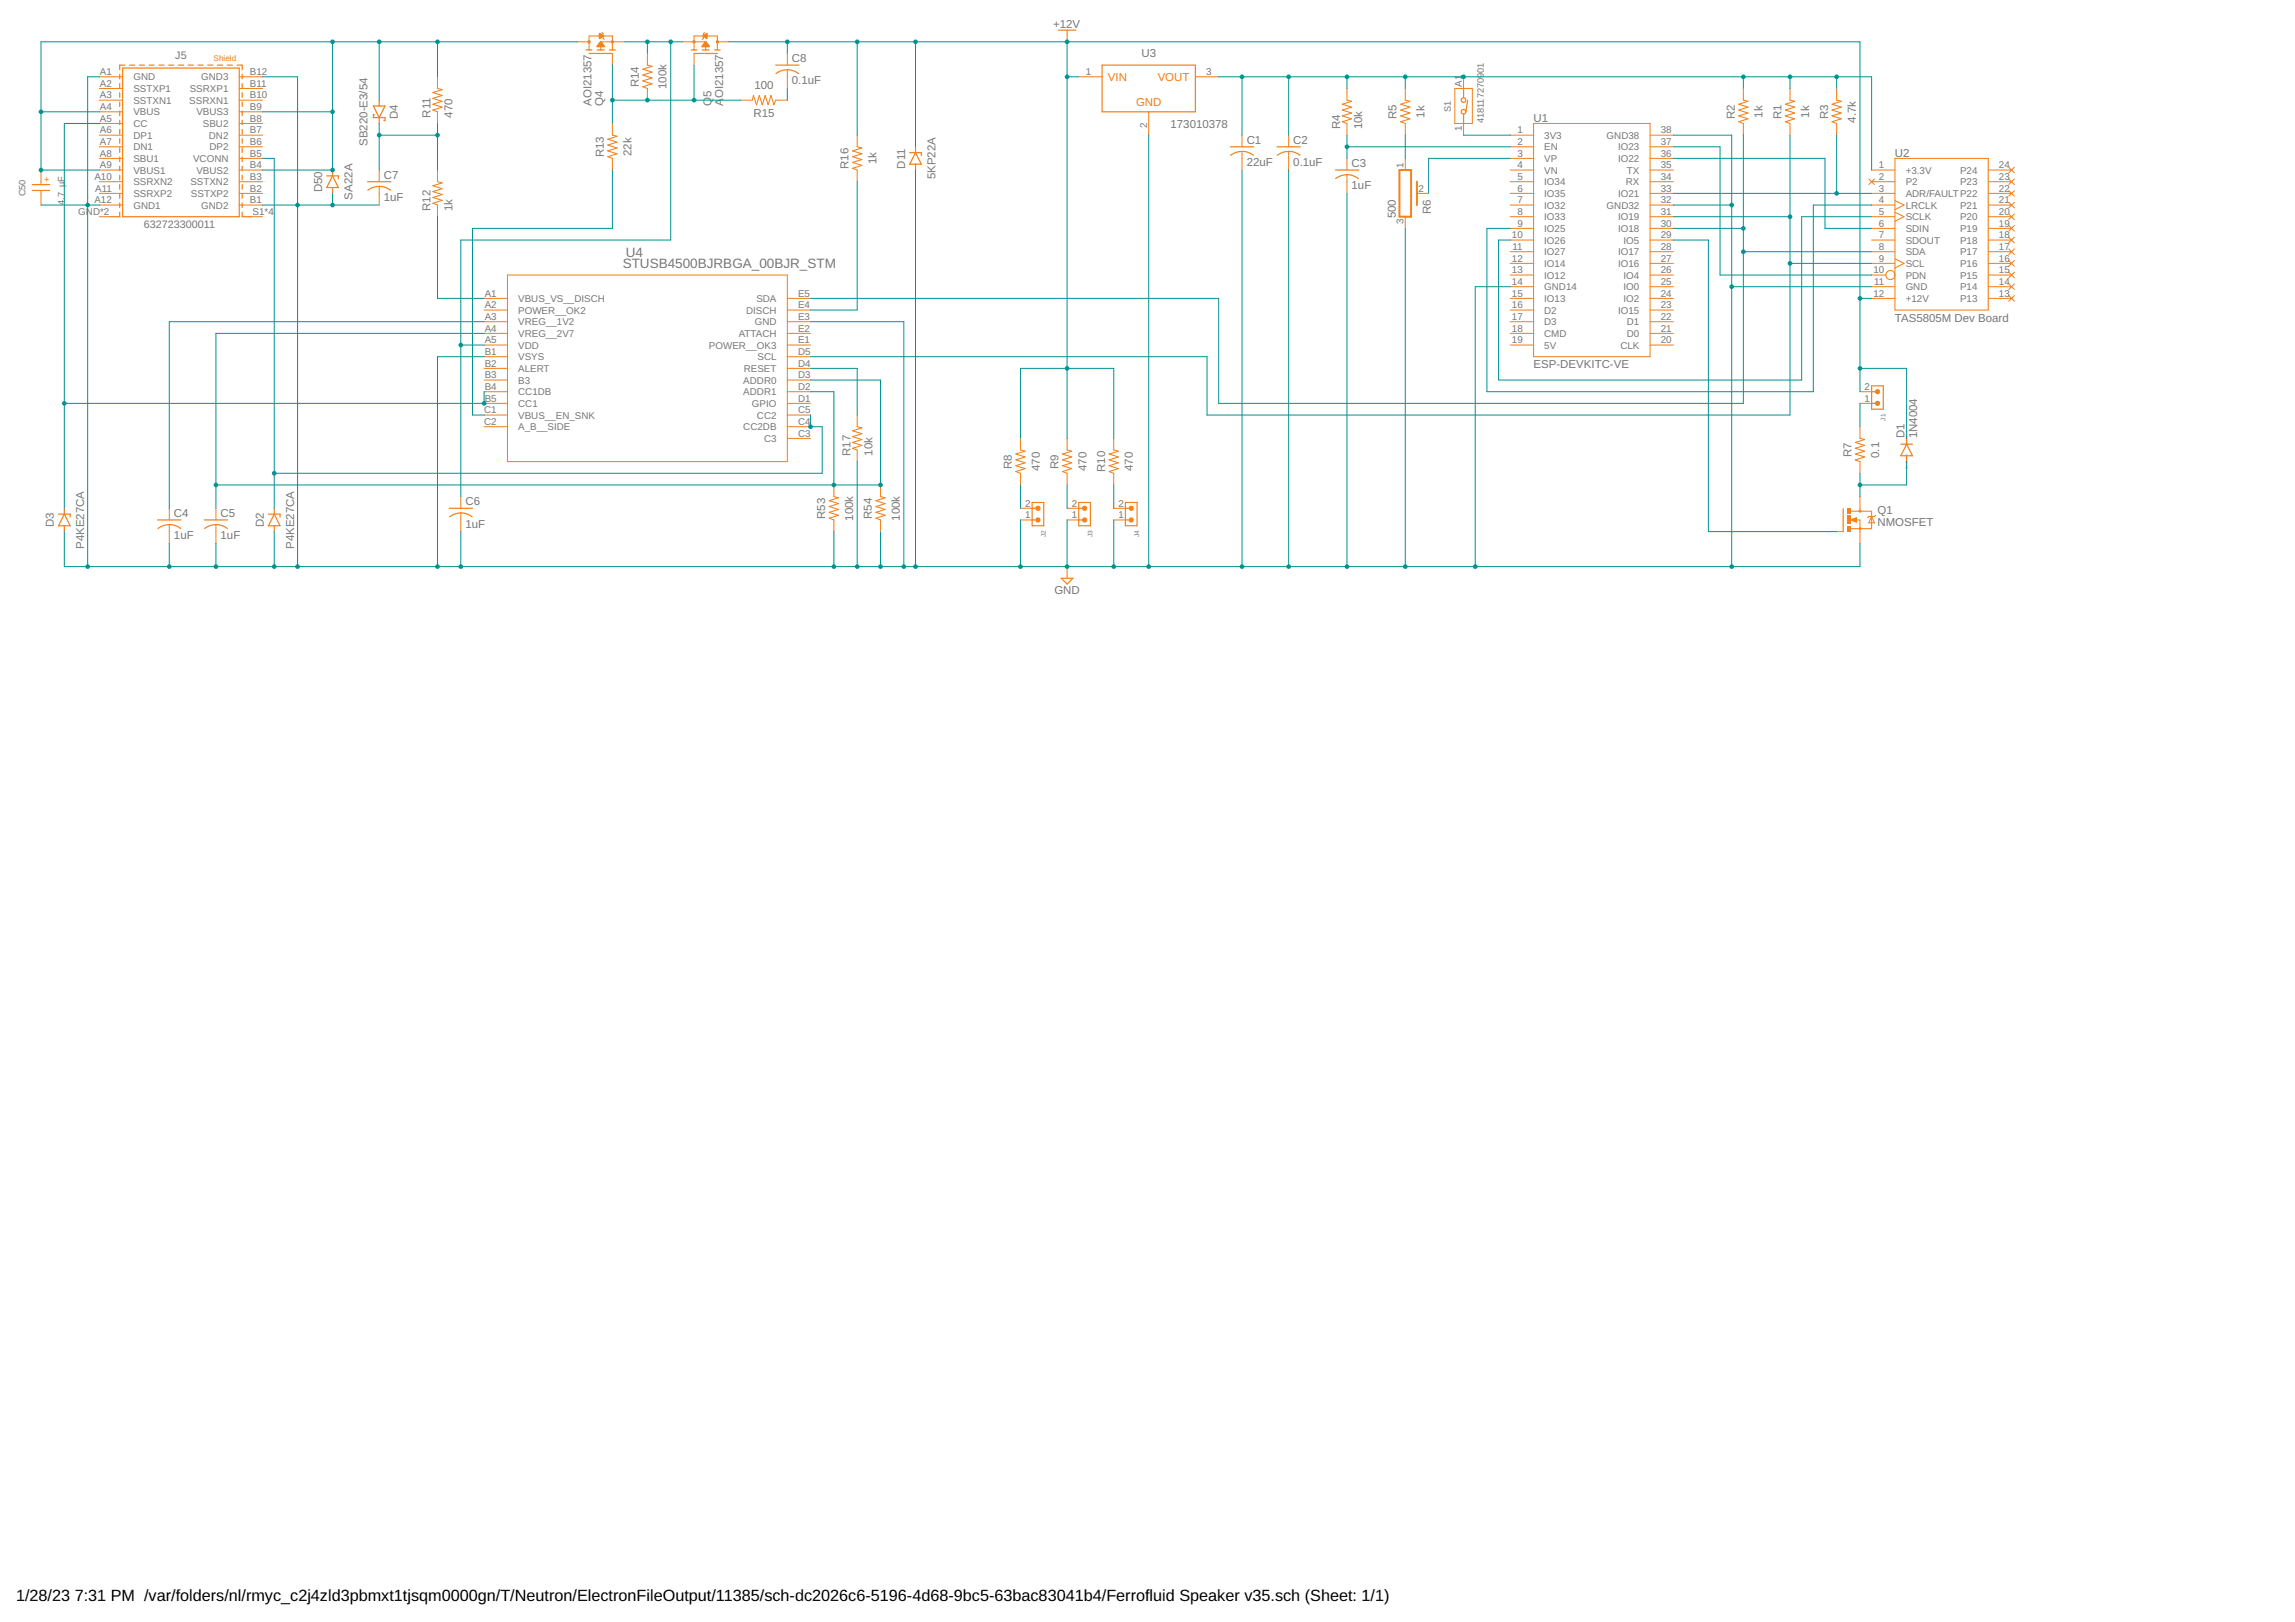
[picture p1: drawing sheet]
<svg xmlns="http://www.w3.org/2000/svg" width="500mm" height="353mm" viewBox="0 0 500 353" stroke-linecap="round" stroke-linejoin="round" font-family="sans-serif">
<defs><g id="words">
<g font-size="3.5">
<text x="3.5" y="348.6">1/28/23</text>
<text x="16.3" y="348.6">7:31 PM /var/folders/nl/rmyc_c2j4zld3pbmxt1tjsqm0000gn/T/Neutron/ElectronFileOutput/11385/sch-dc2026c6-5196-4d68-9bc5-63bac83041b4/Ferrofluid Speaker v35.sch (Sheet: 1/1)</text>
</g>
<g font-size="2.9" fill="#757575">
<text x="135.6" y="58.4">STUSB4500BJRBGA_00BJR_STM</text>
<text x="136.3" y="55.8">U4</text>
</g>
<g font-size="2.5" fill="#757575">
<text x="229.4" y="6.1">+12V</text>
<text x="172.5" y="13.5">C8</text>
<text x="248.6" y="12.4">U3</text>
<text x="128.8" y="23.1" transform="rotate(-90 128.8 23.1)">AOI21357</text>
<text x="131.4" y="23.1" transform="rotate(-90 131.4 23.1)">Q4</text>
<text x="139.1" y="19" transform="rotate(-90 139.1 19)">R14</text>
<text x="145.2" y="19.4" transform="rotate(-90 145.2 19.4)">100k</text>
<text x="155" y="23.1" transform="rotate(-90 155 23.1)">Q</text>
<text x="155" y="21.1" transform="rotate(-90 155 21.1)">5</text>
<text x="157.5" y="23.1" transform="rotate(-90 157.5 23.1)">A</text>
<text x="157.5" y="21.4" transform="rotate(-90 157.5 21.4)">OI21357</text>
<text x="164.3" y="19.4">100</text>
<text x="172.5" y="18.4">0.1uF</text>
<text x="86.7" y="25.9" transform="rotate(-90 86.7 25.9)">D4</text>
<text x="93.8" y="25.6" transform="rotate(-90 93.8 25.6)">R11</text>
<text x="98.6" y="25.6" transform="rotate(-90 98.6 25.6)">470</text>
<text x="164.1" y="25.5">R15</text>
<text x="255" y="27.9">173010378</text>
<text x="291.9" y="28.1" transform="rotate(-90 291.9 28.1)">R4</text>
<text x="296.7" y="28.1" transform="rotate(-90 296.7 28.1)">10k</text>
<text x="304.2" y="25.9" transform="rotate(-90 304.2 25.9)">R5</text>
<text x="310.3" y="25.6" transform="rotate(-90 310.3 25.6)">1k</text>
<text x="334" y="26.6">U1</text>
<text x="377.9" y="25.9" transform="rotate(-90 377.9 25.9)">R2</text>
<text x="383.9" y="25.6" transform="rotate(-90 383.9 25.6)">1k</text>
<text x="388" y="25.9" transform="rotate(-90 388 25.9)">R1</text>
<text x="394.1" y="25.6" transform="rotate(-90 394.1 25.6)">1k</text>
<text x="398.2" y="25.9" transform="rotate(-90 398.2 25.9)">R3</text>
<text x="404.2" y="26.7" transform="rotate(-90 404.2 26.7)">4.7k</text>
<text x="80.1" y="31.8" transform="rotate(-90 80.1 31.8)">SB220-E3/54</text>
<text x="131.5" y="34.2" transform="rotate(-90 131.5 34.2)">R13</text>
<text x="137.6" y="34" transform="rotate(-90 137.6 34)">22k</text>
<text x="190.9" y="35.8" transform="rotate(-90 190.9 35.8)">1k</text>
<text x="271.5" y="31.3">C1</text>
<text x="281.7" y="31.3">C2</text>
<text x="412.8" y="34.2">U2</text>
<text x="70.1" y="41.9" transform="rotate(-90 70.1 41.9)">D50</text>
<text x="83.6" y="38.9">C7</text>
<text x="184.8" y="36.8" transform="rotate(-90 184.8 36.8)">R16</text>
<text x="197.1" y="36.7" transform="rotate(-90 197.1 36.7)">D11</text>
<text x="203.7" y="39.1" transform="rotate(-90 203.7 39.1)">5KP22A</text>
<text x="271.5" y="36.1">22uF</text>
<text x="281.7" y="36.1">0.1uF</text>
<text x="294.4" y="41.2">1uF</text>
<text x="294.4" y="36.4">C3</text>
<text x="76.8" y="43.4" transform="rotate(-90 76.8 43.4)">SA22A</text>
<text x="83.6" y="43.8">1uF</text>
<text x="93.8" y="45.9" transform="rotate(-90 93.8 45.9)">R12</text>
<text x="98.6" y="45.9" transform="rotate(-90 98.6 45.9)">1k</text>
<text x="304.1" y="47.5" transform="rotate(-90 304.1 47.5)">500</text>
<text x="311.7" y="46.6" transform="rotate(-90 311.7 46.6)">R6</text>
<text x="412.8" y="70">TAS5805M Dev Board</text>
<text x="334" y="80.2">ESP-DEVKITC-VE</text>
<text x="414.8" y="95.4" transform="rotate(-90 414.8 95.4)">D1</text>
<text x="417.6" y="95.4" transform="rotate(-90 417.6 95.4)">1N4004</text>
<text x="185.2" y="99.2" transform="rotate(-90 185.2 99.2)">R17</text>
<text x="190" y="99.2" transform="rotate(-90 190 99.2)">10k</text>
<text x="403.3" y="99.6" transform="rotate(-90 403.3 99.6)">R7</text>
<text x="409.3" y="99.7" transform="rotate(-90 409.3 99.7)">0.1</text>
<text x="220.4" y="102.1" transform="rotate(-90 220.4 102.1)">R8</text>
<text x="226.5" y="102.6" transform="rotate(-90 226.5 102.6)">470</text>
<text x="230.6" y="102.1" transform="rotate(-90 230.6 102.1)">R9</text>
<text x="236.6" y="102.6" transform="rotate(-90 236.6 102.6)">470</text>
<text x="240.7" y="102.8" transform="rotate(-90 240.7 102.8)">R10</text>
<text x="246.8" y="102.6" transform="rotate(-90 246.8 102.6)">470</text>
<text x="37.9" y="112.6">C4</text>
<text x="48.1" y="112.6">C5</text>
<text x="101.4" y="110">C6</text>
<text x="179.8" y="113" transform="rotate(-90 179.8 113)">R53</text>
<text x="185.8" y="113.4" transform="rotate(-90 185.8 113.4)">100k</text>
<text x="189.9" y="113" transform="rotate(-90 189.9 113)">R54</text>
<text x="196" y="113.4" transform="rotate(-90 196 113.4)">100k</text>
<text x="408.9" y="111.9">Q1</text>
<text x="11.7" y="114.8" transform="rotate(-90 11.7 114.8)">D3</text>
<text x="18.3" y="119.5" transform="rotate(-90 18.3 119.5)">P4KE27CA</text>
<text x="37.9" y="117.4">1uF</text>
<text x="48.1" y="117.4">1uF</text>
<text x="57.4" y="114.8" transform="rotate(-90 57.4 114.8)">D2</text>
<text x="64.1" y="119.5" transform="rotate(-90 64.1 119.5)">P4KE27CA</text>
<text x="101.4" y="114.9">1uF</text>
<text x="408.9" y="114.5">NMOSFET</text>
<text x="229.7" y="129.3">GND</text>
</g>
<g font-size="2.5" fill="#f57c10">
<text x="241.3" y="17.6">VIN</text>
<text x="252.2" y="17.6">VOUT</text>
<text x="247.4" y="23.1">GND</text>
</g>
<g font-size="2.3" fill="#757575">
<text x="38.2" y="12.9">J5</text>
<text x="31.4" y="49.7">632723300011</text>
</g>
<g font-size="2.1" fill="#757575">
<text x="21.8" y="16.4">A1</text>
<text x="29.1" y="17.5">GND</text>
<text x="43.8" y="17.5">GND3</text>
<text x="54.5" y="16.4">B12</text>
<text x="236.5" y="16.4">1</text>
<text x="262.7" y="16.4">3</text>
<text x="21.8" y="18.9">A2</text>
<text x="21.8" y="21.4">A3</text>
<text x="21.8" y="24">A4</text>
<text x="29.1" y="20">SSTXP1</text>
<text x="29.1" y="22.6">SSTXN1</text>
<text x="41.2" y="22.6">SSRXN1</text>
<text x="41.3" y="20">SSRXP1</text>
<text x="54.5" y="18.9">B11</text>
<text x="54.5" y="21.4">B10</text>
<text x="54.5" y="24">B9</text>
<text x="318.4" y="18.9" transform="rotate(-90 318.4 18.9)">A1</text>
<text x="21.8" y="26.5">A5</text>
<text x="21.8" y="29.1">A6</text>
<text x="29.1" y="25.1">VBUS</text>
<text x="29.1" y="27.6">CC</text>
<text x="42.8" y="25.1">VBUS3</text>
<text x="44.2" y="27.6">SBU2</text>
<text x="54.5" y="26.5">B8</text>
<text x="54.5" y="29.1">B7</text>
<text x="249.9" y="27.9" transform="rotate(-90 249.9 27.9)">2</text>
<text x="318.4" y="28.4" transform="rotate(-90 318.4 28.4)">1</text>
<text x="330.5" y="29.1">1</text>
<text x="361.8" y="29.1">38</text>
<text x="21.8" y="31.6">A7</text>
<text x="21.8" y="34.1">A8</text>
<text x="29.1" y="30.2">DP1</text>
<text x="29.1" y="32.7">DN1</text>
<text x="29.1" y="35.3">SBU1</text>
<text x="42.1" y="35.3">VCONN</text>
<text x="45.5" y="30.2">DN2</text>
<text x="45.6" y="32.7">DP2</text>
<text x="54.5" y="34.1">B5</text>
<text x="54.5" y="31.6">B6</text>
<text x="330.5" y="31.6">2</text>
<text x="330.5" y="34.1">3</text>
<text x="336.4" y="30.2">3V3</text>
<text x="336.4" y="32.7">EN</text>
<text x="336.4" y="35.3">VP</text>
<text x="350" y="30.2">GND38</text>
<text x="352.4" y="35.3">IO22</text>
<text x="352.4" y="32.7">IO23</text>
<text x="361.8" y="34.1">36</text>
<text x="361.8" y="31.6">37</text>
<text x="20.6" y="39.2">A10</text>
<text x="20.7" y="41.8">A11</text>
<text x="21.8" y="36.7">A9</text>
<text x="29.1" y="37.8">VBUS1</text>
<text x="29.1" y="40.3">SSRXN2</text>
<text x="41.5" y="40.3">SSTXN2</text>
<text x="42.8" y="37.8">VBUS2</text>
<text x="54.5" y="36.7">B4</text>
<text x="54.5" y="39.2">B3</text>
<text x="54.5" y="41.8">B2</text>
<text x="305.7" y="36.7" transform="rotate(-90 305.7 36.7)">1</text>
<text x="309" y="41.8">2</text>
<text x="330.5" y="36.7">4</text>
<text x="330.5" y="39.2">5</text>
<text x="330.5" y="41.8">6</text>
<text x="336.4" y="37.8">VN</text>
<text x="336.4" y="40.3">IO34</text>
<text x="354.1" y="40.3">RX</text>
<text x="354.4" y="37.8">TX</text>
<text x="361.8" y="41.8">33</text>
<text x="361.8" y="39.2">34</text>
<text x="361.8" y="36.7">35</text>
<text x="409.2" y="36.7">1</text>
<text x="409.2" y="39.2">2</text>
<text x="409.2" y="41.8">3</text>
<text x="415.1" y="37.8">+3.3V</text>
<text x="415.1" y="40.3">P2</text>
<text x="426.9" y="40.3">P23</text>
<text x="426.9" y="37.8">P24</text>
<text x="435.4" y="41.8">22</text>
<text x="435.4" y="39.2">23</text>
<text x="435.4" y="36.7">24</text>
<text x="17.1" y="46.8">GND*2</text>
<text x="20.6" y="44.3">A12</text>
<text x="29.1" y="42.9">SSRXP2</text>
<text x="29.1" y="45.4">GND1</text>
<text x="41.6" y="42.9">SSTXP2</text>
<text x="43.8" y="45.4">GND2</text>
<text x="54.5" y="44.3">B1</text>
<text x="55" y="46.8">S1*4</text>
<text x="330.5" y="44.3">7</text>
<text x="330.5" y="46.8">8</text>
<text x="336.4" y="42.9">IO35</text>
<text x="336.4" y="45.4">IO32</text>
<text x="336.4" y="47.9">IO33</text>
<text x="350" y="45.4">GND32</text>
<text x="352.4" y="47.9">IO19</text>
<text x="352.4" y="42.9">IO21</text>
<text x="361.8" y="46.8">31</text>
<text x="361.8" y="44.3">32</text>
<text x="409.2" y="44.3">4</text>
<text x="409.2" y="46.8">5</text>
<text x="415.1" y="42.9">ADR/FAULTP22</text>
<text x="415.1" y="45.4">LRCLK</text>
<text x="415.1" y="47.9">SCLK</text>
<text x="426.9" y="47.9">P20</text>
<text x="426.9" y="45.4">P21</text>
<text x="435.4" y="46.8">20</text>
<text x="435.4" y="44.3">21</text>
<text x="305.7" y="48.7" transform="rotate(-90 305.7 48.7)">3</text>
<text x="329.3" y="51.9">10</text>
<text x="330.5" y="49.4">9</text>
<text x="336.4" y="50.5">IO25</text>
<text x="336.4" y="53">IO26</text>
<text x="352.4" y="50.5">IO18</text>
<text x="353.6" y="53">IO5</text>
<text x="361.8" y="51.9">29</text>
<text x="361.8" y="49.4">30</text>
<text x="409.2" y="49.4">6</text>
<text x="409.2" y="51.9">7</text>
<text x="415.1" y="50.5">SDIN</text>
<text x="415.1" y="53">SDOUT</text>
<text x="426.9" y="53">P18</text>
<text x="426.9" y="50.5">P19</text>
<text x="435.4" y="51.9">18</text>
<text x="435.4" y="49.4">19</text>
<text x="329.3" y="57">12</text>
<text x="329.3" y="59.5">13</text>
<text x="329.5" y="54.4">11</text>
<text x="336.4" y="55.6">IO27</text>
<text x="336.4" y="58.1">IO14</text>
<text x="352.4" y="58.1">IO16</text>
<text x="352.4" y="55.6">IO17</text>
<text x="361.8" y="59.5">26</text>
<text x="361.8" y="57">27</text>
<text x="361.8" y="54.4">28</text>
<text x="408" y="59.5">10</text>
<text x="409.2" y="54.4">8</text>
<text x="409.2" y="57">9</text>
<text x="415.1" y="55.6">SDA</text>
<text x="415.1" y="58.1">SCL</text>
<text x="426.9" y="58.1">P16</text>
<text x="426.9" y="55.6">P17</text>
<text x="435.4" y="59.5">15</text>
<text x="435.4" y="57">16</text>
<text x="435.4" y="54.4">17</text>
<text x="105.6" y="64.6">A1</text>
<text x="112.9" y="65.7">VBUS_VS__DISCH</text>
<text x="164.7" y="65.7">SDA</text>
<text x="173.8" y="64.6">E5</text>
<text x="329.3" y="62.1">14</text>
<text x="329.3" y="64.6">15</text>
<text x="336.4" y="60.6">IO12</text>
<text x="336.4" y="63.2">GND14</text>
<text x="336.4" y="65.7">IO13</text>
<text x="353.6" y="65.7">IO2</text>
<text x="353.6" y="63.2">IO0</text>
<text x="353.6" y="60.6">IO4</text>
<text x="361.8" y="64.6">24</text>
<text x="361.8" y="62.1">25</text>
<text x="408" y="64.6">12</text>
<text x="408.2" y="62.1">11</text>
<text x="415.1" y="60.6">PDN</text>
<text x="415.1" y="63.2">GND</text>
<text x="415.1" y="65.7">+12V</text>
<text x="426.9" y="65.7">P13</text>
<text x="426.9" y="63.2">P14</text>
<text x="426.9" y="60.6">P15</text>
<text x="435.4" y="64.6">13</text>
<text x="435.4" y="62.1">14</text>
<text x="105.6" y="67.1">A2</text>
<text x="105.6" y="69.7">A3</text>
<text x="112.9" y="68.3">POWER__OK2</text>
<text x="112.9" y="70.8">VREG__1V2</text>
<text x="162.5" y="68.3">DISCH</text>
<text x="164.4" y="70.8">GND</text>
<text x="173.8" y="69.7">E3</text>
<text x="173.8" y="67.1">E4</text>
<text x="329.3" y="67.1">16</text>
<text x="329.3" y="69.7">17</text>
<text x="336.4" y="68.3">D2</text>
<text x="336.4" y="70.8">D3</text>
<text x="352.4" y="68.3">IO15</text>
<text x="354.4" y="70.8">D1</text>
<text x="361.8" y="69.7">22</text>
<text x="361.8" y="67.1">23</text>
<text x="105.6" y="72.2">A4</text>
<text x="105.6" y="74.8">A5</text>
<text x="105.6" y="77.3">B1</text>
<text x="112.9" y="73.3">VREG__2V7</text>
<text x="112.9" y="75.9">VDD</text>
<text x="154.4" y="75.9">POWER__OK3</text>
<text x="160.9" y="73.3">ATTACH</text>
<text x="173.8" y="77.3">D5</text>
<text x="173.8" y="74.8">E1</text>
<text x="173.8" y="72.2">E2</text>
<text x="329.3" y="72.2">18</text>
<text x="329.3" y="74.8">19</text>
<text x="336.4" y="73.3">CMD</text>
<text x="336.4" y="75.9">5V</text>
<text x="352.9" y="75.9">CLK</text>
<text x="354.4" y="73.3">D0</text>
<text x="361.8" y="74.8">20</text>
<text x="361.8" y="72.2">21</text>
<text x="105.6" y="79.8">B2</text>
<text x="105.6" y="82.4">B3</text>
<text x="112.9" y="78.4">VSYS</text>
<text x="112.9" y="81">ALERT</text>
<text x="112.9" y="83.5">B3</text>
<text x="161.9" y="83.5">ADDR0</text>
<text x="162" y="81">RESET</text>
<text x="165" y="78.4">SCL</text>
<text x="173.8" y="82.4">D3</text>
<text x="173.8" y="79.8">D4</text>
<text x="105.5" y="90">C1</text>
<text x="105.6" y="84.9">B4</text>
<text x="105.6" y="87.5">B5</text>
<text x="112.9" y="86">CC1DB</text>
<text x="112.9" y="88.6">CC1</text>
<text x="161.9" y="86">ADDR1</text>
<text x="163.8" y="88.6">GPIO</text>
<text x="173.8" y="90">C5</text>
<text x="173.8" y="87.5">D1</text>
<text x="173.8" y="84.9">D2</text>
<text x="406.1" y="87.5">1</text>
<text x="406.1" y="84.9">2</text>
<text x="105.5" y="92.5">C2</text>
<text x="112.9" y="91.1">VBUS__EN_SNK</text>
<text x="112.9" y="93.7">A_B__SIDE</text>
<text x="161.9" y="93.7">CC2DB</text>
<text x="164.9" y="91.1">CC2</text>
<text x="173.8" y="95.1">C3</text>
<text x="173.8" y="92.5">C4</text>
<text x="166.4" y="96.2">C3</text>
<text x="223.3" y="112.8">1</text>
<text x="223.3" y="110.3">2</text>
<text x="233.4" y="112.8">1</text>
<text x="233.4" y="110.3">2</text>
<text x="243.6" y="112.8">1</text>
<text x="243.6" y="110.3">2</text>
</g>
<g font-size="2" fill="#757575">
<text x="316" y="24.3" transform="rotate(-90 316 24.3)">S1</text>
<text x="323.2" y="26.9" transform="rotate(-90 323.2 26.9)">418117270901</text>
<text x="5.6" y="42.8" transform="rotate(-90 5.6 42.8)">C50</text>
<text x="14" y="44.6" transform="rotate(-90 14 44.6)">4.7 µF</text>
</g>
<text font-size="2" fill="#f57c10" x="10.8" y="39.6" transform="rotate(-90 10.8 39.6)">+</text>
<text font-size="1.8" fill="#f57c10" x="46.5" y="13.3">Shield</text>
<g font-size="1.4" fill="#757575">
<text x="410.7" y="91.6" transform="rotate(-90 410.7 91.6)">J1</text>
<text x="227.8" y="117" transform="rotate(-90 227.8 117)">J2</text>
<text x="238" y="117" transform="rotate(-90 238 117)">J3</text>
<text x="248.1" y="117" transform="rotate(-90 248.1 117)">J4</text>
</g>
<g font-size=".6" fill="#808080">
<text x="415.5" y="97.1" transform="rotate(-90 415.5 97.1)">SpiceOrder 2</text>
<text x="415.5" y="102.2" transform="rotate(-90 415.5 102.2)">SpiceOrder 1</text>
</g>
</g></defs>
<g fill="none" stroke="#f57c10" stroke-width=".22">
<path d="M407.1 39l1.2 1.2M407.7 37h5M407.7 39.6h5M408.3 39l-1.2 1.2M412.7 34.5h20.4v33h-20.4zM433.1 37h5M433.1 39.6h5M437.5 39l1.3 1.2M437.5 36.4l1.3 1.2M438.8 39l-1.3 1.2M438.8 36.4l-1.3 1.2M407.7 42.1h5"/>
<path d="M407.7 44.6h5M407.7 47.2h5M407.7 49.7h5M407.7 52.3h5M407.7 54.8h5M407.7 57.3h5M407.7 59.9h3.1M412.7 43.7l2 .9-2 1M412.7 46.2l2 1-2 1M412.7 56.3l2 1-2 1M433.1 42.1h5M433.1 44.6h5"/>
<path d="M433.1 47.2h5M433.1 49.7h5M433.1 52.3h5M433.1 54.8h5M433.1 57.3h5M433.1 59.9h5M437.5 59.3l1.3 1.2M437.5 56.7l1.3 1.3M437.5 54.2l1.3 1.2M437.5 51.6l1.3 1.3M437.5 49.1l1.3 1.2M437.5 46.6l1.3 1.2"/>
<path d="M437.5 44l1.3 1.3M437.5 41.5l1.3 1.2M438.8 59.3l-1.3 1.2M438.8 56.7l-1.3 1.3M438.8 54.2l-1.3 1.2M438.8 51.6l-1.3 1.3M438.8 49.1l-1.3 1.2M438.8 46.6l-1.3 1.2M438.8 44l-1.3 1.3M438.8 41.5l-1.3 1.2M407.7 62.4h5M407.7 65h5"/>
<path d="M433.1 62.4h5M433.1 65h5M437.5 64.3l1.3 1.3M437.5 61.8l1.3 1.2M438.8 64.3l-1.3 1.3M438.8 61.8l-1.3 1.2M400 115.7h1.5M403.1 113.2l1.3-.5v1zM403.1 111.3h4.6v3.8h-4.6M404.2 113.2h.9v2.5M405.1 110.7v.6M407.7 112.4l.6 1.4h-1.3z"/>
<path d="M408.6 112.2l-.3 .2h-1.3l-.2 .3"/>
<circle cx="411.8" cy="59.9" r=".99"/>
</g>
<path d="M401.5 110.8v4.9" fill="none" stroke="#f57c10" stroke-width=".25"/>
<path d="M404.2 112.9l-.8 .3 .8 .3v-.3h-.2" fill="none" stroke="#f57c10" stroke-width=".32"/>
<g fill="#f57c10">
<path d="M402.3 114.5h.8v1.2h-.8z" fill-rule="evenodd"/>
<path d="M402.3 110.7h.8v1.2h-.8z" fill-rule="evenodd"/>
<path d="M402.3 112.3h.8v1.8h-.8z" fill-rule="evenodd"/>
<circle cx="405.1" cy="115.1" r=".32"/>
<circle cx="405.1" cy="111.3" r=".32"/>
</g>
<g fill="#f57c10">
<path d="M404.8 115.1a.35 .35 0 0 1 .7 0 .35 .35 0 0 1-.7 0zM404.8 115.1a.35 .35 0 0 0 .7 0 .35 .35 0 0 0-.7 0z"/>
<path d="M404.8 111.3a.35 .35 0 0 1 .7 0 .35 .35 0 0 1-.7 0zM404.8 111.3a.35 .35 0 0 0 .7 0 .35 .35 0 0 0-.7 0z"/>
<path d="M402.3 114.5h.8v1.2h-.8zM402.3 114.5v1.2h.8v-1.2z"/>
<path d="M402.3 110.7h.8v1.2h-.8zM402.3 110.7v1.2h.8v-1.2z"/>
<path d="M402.3 112.3h.8v1.8h-.8zM402.3 112.3v1.8h.8v-1.8z"/>
</g>
<path d="M405.1 87.8h2.6M405.1 85.3h2.6M405.1 108.1v2.6M405.1 115.7v2.6" fill="none" stroke="#f57c10" stroke-width=".22"/>
<path d="M407.7 84h2.5v5.1h-2.5zM407.7 87.8h1.2M407.7 85.3h1.2" fill="none" stroke="#f57c10" stroke-width=".25"/>
<g fill="#f57c10">
<circle cx="408.9" cy="87.8" r=".58"/>
<circle cx="408.9" cy="85.3" r=".58"/>
</g>
<g fill="#f57c10">
<path d="M408.4 87.8a.57 .57 0 0 1 1.1 0 .57 .57 0 0 1-1.1 0zM408.4 87.8a.58 .58 0 0 0 1.1 0 .58 .58 0 0 0-1.1 0z"/>
<path d="M408.4 85.3a.57 .57 0 0 1 1.1 0 .57 .57 0 0 1-1.1 0zM408.4 85.3a.58 .58 0 0 0 1.1 0 .58 .58 0 0 0-1.1 0z"/>
</g>
<path d="M230.5 6.6h3.8M240.1 14.2h20.3v10.1h-20.3zM318.8 19.3v2M318.8 24.9v2M319.7 21.9l-.4 2.5M414 96.7h2.6M415.3 96.7l1.3 2.5h-2.6zM415.3 95.4v1.3M415.3 99.2v1.3M231.2 125.9h2.5l-1.3 1.3z" fill="none" stroke="#f57c10" stroke-width=".25"/>
<path d="M232.4 6.6v2.5M235 16.7h5.1M260.4 16.7h5.1M316.9 19.3h3.8v7.6h-3.8zM318.8 16.7v2.6M250.2 24.3v5.1M318.8 26.9v2.5M232.4 123.4v2.5" fill="none" stroke="#f57c10" stroke-width=".22"/>
<g fill="#f57c10">
<path d="M318.3 21.3a.63 .63 0 0 1 1 .1 .63 .63 0 0 1-.3 1 .63 .63 0 0 1-.8-.6h.2a.38 .38 0 0 1 .6-.3 .38 .38 0 0 1 0 .6 .38 .38 0 0 1-.6-.2v-.1h-.2z" fill-rule="evenodd"/>
<path d="M318.3 23.9a.63 .63 0 0 1 1 .1 .63 .63 0 0 1-.3 .9 .63 .63 0 0 1-.8-.6h.2a.38 .38 0 0 1 .6-.3 .38 .38 0 0 1 0 .6 .38 .38 0 0 1-.6-.1v-.2h-.2z" fill-rule="evenodd"/>
</g>
<g fill="#f57c10">
<path d="M318.3 21.3l.5-.1 .4 .1 .2 .5-.2 .4-.4 .2-.5-.2-.1-.4h.2l.2-.4h.3l.3 .4-.3 .3h-.3l-.2-.3h-.2zM318.3 21.3l-.1 .5h.2l.2 .3h.3l.3-.3-.3-.4h-.3l-.2 .4h-.2l.1 .4 .5 .2 .4-.2 .2-.4-.2-.5-.4-.1z"/>
<path d="M318.3 23.9l.5-.2 .4 .2 .2 .4-.2 .5-.4 .2-.5-.2-.1-.5h.2l.2-.3h.3l.3 .3-.3 .4h-.3l-.2-.4h-.2zM318.3 23.9l-.1 .4h.2l.2 .4h.3l.3-.4-.3-.3h-.3l-.2 .3h-.2l.1 .5 .5 .2 .4-.2 .2-.5-.2-.4-.4-.2z"/>
</g>
<g fill="none" stroke="#f57c10" stroke-width=".22">
<path d="M293.4 19.3v2.5l1 .3-2 .6 2 .6-2 .7 2 .6-2 .6 2 .7-2 .6 1 .4v2.5M306.1 19.3v2.5l1 .3-2 .6 2 .6-2 .7 2 .6-2 .6 2 .7-2 .6 1 .4v2.5M379.7 19.3v2.5l1 .3-2 .6 2 .6-2 .7 2 .6-2 .6 2 .7-2 .6 1 .4v2.5M389.9 19.3v2.5l1 .3-2 .6 2 .6-2 .7 2 .6-2 .6 2 .7-2 .6 1 .4v2.5M400 19.3v2.5l1.1 .3-2.1 .6 2.1 .6-2.1 .7 2.1 .6-2.1 .6 2.1 .7-2.1 .6 1 .4v2.5M270.5 29.4v2.6M270.5 33v4M280.7 29.4v2.6M280.7 33v4M293.4 34.5v2.5M293.4 38v4.1M306.1 34.5v2.5"/>
<path d="M329 29.4h5M329 32h5M329 34.5h5M329 37h5M329 39.6h5M334 26.9h25.4v50.8h-25.4zM359.4 29.4h5.1M359.4 32h5.1M359.4 34.5h5.1M359.4 37h5.1M359.4 39.6h5.1M306.1 47.2v2.5"/>
<path d="M308.6 42.1h2.6M329 42.1h5M329 44.6h5M329 47.2h5M329 49.7h5M329 52.3h5M329 54.8h5M329 57.3h5M329 59.9h5M359.4 42.1h5.1M359.4 44.6h5.1M359.4 47.2h5.1"/>
<path d="M359.4 49.7h5.1M359.4 52.3h5.1M359.4 54.8h5.1M359.4 57.3h5.1M359.4 59.9h5.1M329 62.4h5M329 65h5M329 67.5h5M329 70h5M329 72.6h5M329 75.1h5M359.4 62.4h5.1"/>
<path d="M359.4 65h5.1M359.4 67.5h5.1M359.4 70h5.1M359.4 72.6h5.1M359.4 75.1h5.1M222.3 95.4v2.6l1 .2-2 .6 2 .7-2 .6 2 .7-2 .6 2 .6-2 .7 1 .3v2.6M232.4 95.4v2.6l1 .2-2 .6 2 .7-2 .6 2 .7-2 .6 2 .6-2 .7 1 .3v2.6M242.6 95.4v2.6l1 .2-2 .6 2 .7-2 .6 2 .7-2 .6 2 .6-2 .7 1 .3v2.6M405.1 92.9v2.5l1 .3-2 .6 2 .7-2 .6 2 .6-2 .6 2 .7-2 .6 1 .4v2.5M222.3 113.2h2.5M222.3 110.7h2.5"/>
</g>
<path d="M268 32h5.1M270.5 33l1.1 .1 1.4 .7M270.5 33l-1 .1-1.4 .7M278.2 32h5M280.7 33l1 .1 1.5 .7M280.7 33l-1.1 .1-1.4 .7M290.9 37h5M290.9 38.9a4 4 0 0 1 5 0M224.8 109.4h2.6v5.1h-2.6zM224.8 113.2h1.3M224.8 110.7h1.3" fill="none" stroke="#f57c10" stroke-width=".25"/>
<path d="M304.8 37h2.6v10.2h-2.6zM308.6 39.6v5" fill="none" stroke="#f57c10" stroke-width=".42"/>
<g fill="#f57c10">
<circle cx="226.1" cy="113.2" r=".58"/>
<circle cx="226.1" cy="110.7" r=".58"/>
</g>
<g fill="#f57c10">
<path d="M225.5 113.2a.6 .6 0 0 1 1.2 0 .6 .6 0 0 1-1.2 0zM225.5 113.2a.6 .6 0 0 0 1.2 0 .6 .6 0 0 0-1.2 0z"/>
<path d="M225.5 110.7a.6 .6 0 0 1 1.2 0 .6 .6 0 0 1-1.2 0zM225.5 110.7a.6 .6 0 0 0 1.2 0 .6 .6 0 0 0-1.2 0z"/>
</g>
<path d="M232.4 113.2h2.6M232.4 110.7h2.6" fill="none" stroke="#f57c10" stroke-width=".22"/>
<path d="M235 109.4h2.5v5.1h-2.5zM235 113.2h1.2M235 110.7h1.2" fill="none" stroke="#f57c10" stroke-width=".25"/>
<g fill="#f57c10">
<circle cx="236.2" cy="113.2" r=".58"/>
<circle cx="236.2" cy="110.7" r=".58"/>
</g>
<g fill="#f57c10">
<path d="M235.7 113.2a.58 .58 0 0 1 1.1 0 .58 .58 0 0 1-1.1 0zM235.7 113.2a.58 .58 0 0 0 1.1 0 .58 .58 0 0 0-1.1 0z"/>
<path d="M235.7 110.7a.58 .58 0 0 1 1.1 0 .58 .58 0 0 1-1.1 0zM235.7 110.7a.58 .58 0 0 0 1.1 0 .58 .58 0 0 0-1.1 0z"/>
</g>
<path d="M242.6 113.2h2.5M242.6 110.7h2.5" fill="none" stroke="#f57c10" stroke-width=".22"/>
<path d="M245.1 109.4h2.6v5.1h-2.6zM245.1 113.2h1.3M245.1 110.7h1.3" fill="none" stroke="#f57c10" stroke-width=".25"/>
<g fill="#f57c10">
<circle cx="246.4" cy="113.2" r=".58"/>
<circle cx="246.4" cy="110.7" r=".58"/>
</g>
<g fill="#f57c10">
<path d="M245.8 113.2a.6 .6 0 0 1 1.2 0 .6 .6 0 0 1-1.2 0zM245.8 113.2a.6 .6 0 0 0 1.2 0 .6 .6 0 0 0-1.2 0z"/>
<path d="M245.8 110.7a.6 .6 0 0 1 1.2 0 .6 .6 0 0 1-1.2 0zM245.8 110.7a.6 .6 0 0 0 1.2 0 .6 .6 0 0 0-1.2 0z"/>
</g>
<g fill="none" stroke="#f57c10" stroke-width=".22">
<path d="M21.6 16.7h5.1M21.6 19.3h5.1M52.1 16.7h5.1M52.1 19.3h5.1M95.3 16.7v2.6l1 .2-2 .7 2 .6-2 .6 2 .7-2 .6 2 .6-2 .7 1 .3v2.6M128.3 10.9v-3.1h5.1v3.1M131.1 7.1l.3 .2v1l.2 .3M133.4 9.1h-2.5v1.8M8.9 37v3.2M21.6 21.8h5.1M21.6 24.3h5.1M21.6 26.9h5.1"/>
<path d="M21.6 29.4h5.1M21.6 32h5.1M21.6 34.5h5.1M21.6 37h5.1M21.6 39.6h5.1M52.1 21.8h5.1M52.1 24.3h5.1M52.1 26.9h5.1M52.1 29.4h5.1M52.1 32h5.1M52.1 34.5h5.1M52.1 37h5.1"/>
<path d="M52.1 39.6h5.1M82.6 37v2.6M95.3 37v2.6l1 .2-2 .6 2 .7-2 .6 2 .7-2 .6 2 .6-2 .7 1 .3v2.6M8.9 41.5v3.1M21.6 42.1h5.1M21.6 44.6h5.1M21.6 47.2h2.6M52.1 42.1h5.1M52.1 44.6h5.1M54.7 47.2h2.5M82.6 40.6v4M36.9 110.7v2.5"/>
<path d="M36.9 114.2v4.1M47 110.7v2.5M47 114.2v4.1M100.4 108.1v2.6M100.4 111.7v4M181.6 105.6v2.5l1 .3-2 .6 2 .6-2 .7 2 .6-2 .6 2 .7-2 .6 1 .4v2.5M191.8 105.6v2.5l1 .3-2 .6 2 .6-2 .7 2 .6-2 .6 2 .7-2 .6 1 .4v2.5"/>
</g>
<g fill="none" stroke="#f57c10" stroke-width=".25">
<path d="M26.1 16.2v1M26.1 18.2v1M26.7 14.8h25.4v32.4h-25.4zM27.2 14.2h-1.1v1M28.2 14.2h1.1M30.3 14.2h1.2M32.5 14.2h1.1M34.6 14.2h1.1M36.7 14.2h1.1M38.9 14.2h1.1M41 14.2h1.1M43.1 14.2h1.1"/>
<path d="M45.2 14.2h1.2M47.4 14.2h1.1M49.5 14.2h1.1M51.6 14.2h1.1v1M52.7 16.2v1M52.7 18.2v1M127.7 10.9h1.2M128.3 11.6h5.1M130.1 10.9h1.5M132.8 10.9h1.2M26.1 20.2v1M26.1 22.2v1"/>
<path d="M26.1 24.2v1M26.1 26.2v1M26.1 28.2v1M26.1 30.2v1M26.1 32.2v1M26.1 34.2v1M26.1 36.2v1M26.1 38.2v1M52.7 20.2v1M52.7 22.2v1M52.7 24.2v1M52.7 26.2v1"/>
<path d="M52.7 28.2v1M52.7 30.2v1M52.7 32.2v1M52.7 34.2v1M52.7 36.2v1M52.7 38.2v1M71.2 38.3h2.5v.6M72.4 38.3l1.3 2.5h-2.5zM72.4 37v1.3M80.1 39.6h5M81.3 23.1h2.6l-1.3 2.5zM81.6 25h-.3v.6h2.6v.6h-.3"/>
<path d="M82.6 21.8v1.3M82.6 25.6v1.3M7 40.2h3.8M7 41.5h3.8M26.1 46.2v1h-1.9M26.1 40.2v1M26.1 42.2v1M26.1 44.2v1M52.7 46.2v1h2M52.7 40.2v1M52.7 42.2v1M52.7 44.2v1"/>
<path d="M72.4 40.8v1.3M80.1 41.4a4.1 4.1 0 0 1 5 0M12.7 111.9h2.6v.7M14 111.9l1.3 2.6h-2.6zM14 110.7v1.2M14 114.5v1.2M34.3 113.2h5.1M34.4 115.1a4 4 0 0 1 5 0M44.5 113.2h5.1M44.6 115.1a4 4 0 0 1 4.9 0M58.5 111.9h2.5v.7M59.7 111.9l1.3 2.6h-2.5z"/>
<path d="M59.7 110.7v1.2M59.7 114.5v1.2M97.8 110.7h5.1M97.9 112.5a4 4 0 0 1 4.9 0"/>
</g>
<g fill="#f57c10">
<circle cx="133.4" cy="9.1" r=".36"/>
<circle cx="128.3" cy="9.1" r=".36"/>
</g>
<g fill="#f57c10">
<path d="M133 9.1a.4 .4 0 0 1 .8 0 .4 .4 0 0 1-.8 0zM133 9.1a.4 .4 0 0 0 .8 0 .4 .4 0 0 0-.8 0z"/>
<path d="M128 9.1a.36 .36 0 0 1 .7 0 .36 .36 0 0 1-.7 0zM128 9.1a.36 .36 0 0 0 .7 0 .36 .36 0 0 0-.7 0z"/>
</g>
<path d="M125.8 9.1h2.5M133.4 9.1h2.5M133.4 11.6v2.6M151.2 9.1h2.5v1.8M151.2 10.9v-3.1h5.1v3.1M153.5 7.1l-.3 .2v1l-.2 .3" fill="none" stroke="#f57c10" stroke-width=".22"/>
<g fill="#f57c10" stroke="#f57c10" stroke-width=".22">
<path d="M130.5 7.3l1 .5-.9 .6z" fill-rule="evenodd"/>
<path d="M130.8 9l.9 1.2h-1.7z" fill-rule="evenodd"/>
</g>
<path d="M150.5 10.9h1.3M151.2 11.6h5.1M153 10.9h1.5M155.6 10.9h1.3" fill="none" stroke="#f57c10" stroke-width=".25"/>
<g fill="#f57c10">
<circle cx="151.2" cy="9.1" r=".36"/>
<circle cx="156.3" cy="9.1" r=".36"/>
</g>
<g fill="#f57c10">
<path d="M150.8 9.1a.36 .36 0 0 1 .7 0 .36 .36 0 0 1-.7 0zM150.8 9.1a.36 .36 0 0 0 .7 0 .36 .36 0 0 0-.7 0z"/>
<path d="M155.9 9.1a.36 .36 0 0 1 .7 0 .36 .36 0 0 1-.7 0zM155.9 9.1a.36 .36 0 0 0 .7 0 .36 .36 0 0 0-.7 0z"/>
</g>
<g fill="none" stroke="#f57c10" stroke-width=".22">
<path d="M141 11.6v2.6l1 .2-2 .7 2 .6-2 .6 2 .7-2 .6 2 .6-2 .7 1 .4v2.5M148.6 9.1h2.6M151.2 11.6v2.6M156.3 9.1h2.5M171.5 11.6v2.6M171.5 15.2v4.1M133.4 26.9v2.5l1 .3-2 .6 2 .6-2 .7 2 .6-2 .7 2 .6-2 .6 1 .4v2.5M161.3 21.8h2.6l.2-1 .7 2 .6-2 .6 2 .7-2 .6 2 .6-2 .7 2 .4-1h2.5M186.7 29.4v2.6l1 .2-2 .7 2 .6-2 .6 2 .6-2 .7 2 .6-2 .6 1 .4v2.6M110.5 59.9h61v40.6h-61zM105.5 65h5M105.5 67.5h5"/>
<path d="M105.5 70h5M105.5 72.6h5M105.5 75.1h5M105.5 77.7h5M171.5 65h5.1M171.5 67.5h5.1M171.5 70h5.1M171.5 72.6h5.1M171.5 75.1h5.1M171.5 77.7h5.1M105.5 80.2h5M105.5 82.7h5"/>
<path d="M105.5 85.3h5M105.5 87.8h5M105.5 90.4h5M105.5 92.9h5M171.5 80.2h5.1M171.5 82.7h5.1M171.5 85.3h5.1M171.5 87.8h5.1M171.5 90.4h5.1M171.5 92.9h5.1M171.5 95.4h5.1M186.7 90.4v2.5l1 .3-2 .6 2 .6-2 .7 2 .6-2 .6 2 .7-2 .6 1 .4v2.5"/>
</g>
<g fill="#f57c10" stroke="#f57c10" stroke-width=".22">
<path d="M153.1 7.8l.9-.5v1.1z" fill-rule="evenodd"/>
<path d="M153.7 9l.8 1.2h-1.6z" fill-rule="evenodd"/>
</g>
<path d="M169 14.2h5M169 16a4 4 0 0 1 5 0M198.1 33.2h2.6v.7M199.4 33.2l1.3 2.6h-2.6zM199.4 32v1.2M199.4 35.8v1.2" fill="none" stroke="#f57c10" stroke-width=".25"/>
<path d="M265.5 16.7h142.2v20.3M270.5 16.7v12.7M280.7 16.7v12.7M293.4 16.7v2.6M306.1 16.7v2.6M379.7 16.7v2.6M389.9 16.7v2.6M400 16.7v2.6" fill="none" stroke="#009292" stroke-width=".22"/>
<g fill="#009292">
<circle cx="389.9" cy="16.7" r=".51"/>
<circle cx="379.7" cy="16.7" r=".51"/>
<circle cx="400" cy="16.7" r=".51"/>
<circle cx="318.8" cy="16.7" r=".51"/>
<circle cx="306.1" cy="16.7" r=".51"/>
<circle cx="293.4" cy="16.7" r=".51"/>
<circle cx="280.7" cy="16.7" r=".51"/>
<circle cx="270.5" cy="16.7" r=".51"/>
</g>
<g fill="#009292">
<path d="M389.4 16.7a.51 .51 0 0 1 1 0 .51 .51 0 0 1-1 0zM389.4 16.7a.51 .51 0 0 0 1 0 .51 .51 0 0 0-1 0z"/>
<path d="M379.2 16.7a.51 .51 0 0 1 1 0 .51 .51 0 0 1-1 0zM379.2 16.7a.51 .51 0 0 0 1 0 .51 .51 0 0 0-1 0z"/>
<path d="M399.5 16.7a.55 .55 0 0 1 1.1 0 .55 .55 0 0 1-1.1 0zM399.5 16.7a.55 .55 0 0 0 1.1 0 .55 .55 0 0 0-1.1 0z"/>
<path d="M318.3 16.7a.51 .51 0 0 1 1 0 .51 .51 0 0 1-1 0zM318.3 16.7a.51 .51 0 0 0 1 0 .51 .51 0 0 0-1 0z"/>
<path d="M305.6 16.7a.51 .51 0 0 1 1 0 .51 .51 0 0 1-1 0zM305.6 16.7a.51 .51 0 0 0 1 0 .51 .51 0 0 0-1 0z"/>
<path d="M292.9 16.7a.51 .51 0 0 1 1 0 .51 .51 0 0 1-1 0zM292.9 16.7a.51 .51 0 0 0 1 0 .51 .51 0 0 0-1 0z"/>
<path d="M280.2 16.7a.51 .51 0 0 1 1 0 .51 .51 0 0 1-1 0zM280.2 16.7a.51 .51 0 0 0 1 0 .51 .51 0 0 0-1 0z"/>
<path d="M270 16.7a.51 .51 0 0 1 1 0 .51 .51 0 0 1-1 0zM270 16.7a.51 .51 0 0 0 1 0 .51 .51 0 0 0-1 0z"/>
</g>
<path d="M158.8 9.1h246.3v76.2M171.5 9.1v2.5M186.7 9.1v20.3M199.4 9.1v22.9M232.4 9.1v86.3M232.4 16.7h2.6M405.1 65h2.6M222.3 95.4v-15.2h20.3v15.2M405.1 80.2h10.2v15.2" fill="none" stroke="#009292" stroke-width=".22"/>
<g fill="#009292">
<circle cx="232.4" cy="16.7" r=".51"/>
<circle cx="232.4" cy="9.1" r=".51"/>
<circle cx="405.1" cy="65" r=".51"/>
<circle cx="232.4" cy="80.2" r=".51"/>
<circle cx="405.1" cy="80.2" r=".51"/>
<circle cx="171.5" cy="9.1" r=".51"/>
<circle cx="186.7" cy="9.1" r=".51"/>
<circle cx="199.4" cy="9.1" r=".51"/>
</g>
<g fill="#009292">
<path d="M231.9 16.7a.51 .51 0 0 1 1 0 .51 .51 0 0 1-1 0zM231.9 16.7a.51 .51 0 0 0 1 0 .51 .51 0 0 0-1 0z"/>
<path d="M231.9 9.1a.51 .51 0 0 1 1 0 .51 .51 0 0 1-1 0zM231.9 9.1a.51 .51 0 0 0 1 0 .51 .51 0 0 0-1 0z"/>
<path d="M404.6 65a.51 .51 0 0 1 1 0 .51 .51 0 0 1-1 0zM404.6 65a.51 .51 0 0 0 1 0 .51 .51 0 0 0-1 0z"/>
<path d="M231.9 80.2a.51 .51 0 0 1 1 0 .51 .51 0 0 1-1 0zM231.9 80.2a.51 .51 0 0 0 1 0 .51 .51 0 0 0-1 0z"/>
<path d="M404.6 80.2a.51 .51 0 0 1 1 0 .51 .51 0 0 1-1 0zM404.6 80.2a.51 .51 0 0 0 1 0 .51 .51 0 0 0-1 0z"/>
<path d="M171 9.1a.51 .51 0 0 1 1 0 .51 .51 0 0 1-1 0zM171 9.1a.51 .51 0 0 0 1 0 .51 .51 0 0 0-1 0z"/>
<path d="M186.2 9.1a.51 .51 0 0 1 1 0 .51 .51 0 0 1-1 0zM186.2 9.1a.51 .51 0 0 0 1 0 .51 .51 0 0 0-1 0z"/>
<path d="M198.9 9.1a.51 .51 0 0 1 1 0 .51 .51 0 0 1-1 0zM198.9 9.1a.51 .51 0 0 0 1 0 .51 .51 0 0 0-1 0z"/>
</g>
<g fill="none" stroke="#009292" stroke-width=".22">
<path d="M21.6 16.7h-2.5v106.7M57.2 16.7h7.6v106.7M199.4 37v86.4M250.2 29.4v94M270.5 37v86.4M280.7 37v86.4M364.5 29.4h12.7v94M8.9 44.6h12.7M57.2 44.6h25.4M72.4 42.1v2.5M293.4 42.1v81.3M306.1 49.7v73.7"/>
<path d="M364.5 44.6h12.7M176.6 70h20.3v53.4M329 62.4h-7.7v61M377.2 62.4h30.5M14 115.7v7.7h391.1v-5.1M36.9 118.3v5.1M47 118.3v5.1M59.7 115.7v7.7M100.4 115.7v7.7M181.6 115.7v7.7M191.8 115.7v7.7M222.3 113.2v10.2"/>
<path d="M232.4 113.2v10.2M242.6 113.2v10.2"/>
</g>
<g fill="#009292">
<circle cx="250.2" cy="123.4" r=".51"/>
<circle cx="321.3" cy="123.4" r=".51"/>
<circle cx="306.1" cy="123.4" r=".51"/>
<circle cx="293.4" cy="123.4" r=".51"/>
<circle cx="280.7" cy="123.4" r=".51"/>
<circle cx="270.5" cy="123.4" r=".51"/>
<circle cx="242.6" cy="123.4" r=".51"/>
<circle cx="232.4" cy="123.4" r=".51"/>
<circle cx="377.2" cy="123.4" r=".51"/>
<circle cx="377.2" cy="44.6" r=".51"/>
<circle cx="377.2" cy="62.4" r=".51"/>
<circle cx="222.3" cy="123.4" r=".51"/>
<circle cx="199.4" cy="123.4" r=".51"/>
<circle cx="196.9" cy="123.4" r=".51"/>
<circle cx="191.8" cy="123.4" r=".51"/>
<circle cx="181.6" cy="123.4" r=".51"/>
<circle cx="100.4" cy="123.4" r=".51"/>
<circle cx="64.8" cy="123.4" r=".51"/>
<circle cx="59.7" cy="123.4" r=".51"/>
<circle cx="36.9" cy="123.4" r=".51"/>
<circle cx="47" cy="123.4" r=".51"/>
<circle cx="19.1" cy="44.6" r=".51"/>
<circle cx="19.1" cy="123.4" r=".51"/>
<circle cx="64.8" cy="44.6" r=".51"/>
<circle cx="72.4" cy="44.6" r=".51"/>
</g>
<g fill="#009292">
<path d="M249.7 123.4a.51 .51 0 0 1 1 0 .51 .51 0 0 1-1 0zM249.7 123.4a.51 .51 0 0 0 1 0 .51 .51 0 0 0-1 0z"/>
<path d="M320.8 123.4a.51 .51 0 0 1 1 0 .51 .51 0 0 1-1 0zM320.8 123.4a.51 .51 0 0 0 1 0 .51 .51 0 0 0-1 0z"/>
<path d="M305.6 123.4a.51 .51 0 0 1 1 0 .51 .51 0 0 1-1 0zM305.6 123.4a.51 .51 0 0 0 1 0 .51 .51 0 0 0-1 0z"/>
<path d="M292.9 123.4a.51 .51 0 0 1 1 0 .51 .51 0 0 1-1 0zM292.9 123.4a.51 .51 0 0 0 1 0 .51 .51 0 0 0-1 0z"/>
<path d="M280.2 123.4a.51 .51 0 0 1 1 0 .51 .51 0 0 1-1 0zM280.2 123.4a.51 .51 0 0 0 1 0 .51 .51 0 0 0-1 0z"/>
<path d="M270 123.4a.51 .51 0 0 1 1 0 .51 .51 0 0 1-1 0zM270 123.4a.51 .51 0 0 0 1 0 .51 .51 0 0 0-1 0z"/>
<path d="M242.1 123.4a.51 .51 0 0 1 1 0 .51 .51 0 0 1-1 0zM242.1 123.4a.51 .51 0 0 0 1 0 .51 .51 0 0 0-1 0z"/>
<path d="M231.9 123.4a.51 .51 0 0 1 1 0 .51 .51 0 0 1-1 0zM231.9 123.4a.51 .51 0 0 0 1 0 .51 .51 0 0 0-1 0z"/>
<path d="M376.7 123.4a.51 .51 0 0 1 1 0 .51 .51 0 0 1-1 0zM376.7 123.4a.51 .51 0 0 0 1 0 .51 .51 0 0 0-1 0z"/>
<path d="M376.7 44.6a.51 .51 0 0 1 1 0 .51 .51 0 0 1-1 0zM376.7 44.6a.51 .51 0 0 0 1 0 .51 .51 0 0 0-1 0z"/>
<path d="M376.7 62.4a.51 .51 0 0 1 1 0 .51 .51 0 0 1-1 0zM376.7 62.4a.51 .51 0 0 0 1 0 .51 .51 0 0 0-1 0z"/>
<path d="M221.8 123.4a.51 .51 0 0 1 1 0 .51 .51 0 0 1-1 0zM221.8 123.4a.51 .51 0 0 0 1 0 .51 .51 0 0 0-1 0z"/>
<path d="M198.9 123.4a.51 .51 0 0 1 1 0 .51 .51 0 0 1-1 0zM198.9 123.4a.51 .51 0 0 0 1 0 .51 .51 0 0 0-1 0z"/>
<path d="M196.4 123.4a.51 .51 0 0 1 1 0 .51 .51 0 0 1-1 0zM196.4 123.4a.51 .51 0 0 0 1 0 .51 .51 0 0 0-1 0z"/>
<path d="M191.3 123.4a.51 .51 0 0 1 1 0 .51 .51 0 0 1-1 0zM191.3 123.4a.51 .51 0 0 0 1 0 .51 .51 0 0 0-1 0z"/>
<path d="M181.1 123.4a.51 .51 0 0 1 1 0 .51 .51 0 0 1-1 0zM181.1 123.4a.51 .51 0 0 0 1 0 .51 .51 0 0 0-1 0z"/>
<path d="M99.9 123.4a.51 .51 0 0 1 1 0 .51 .51 0 0 1-1 0zM99.9 123.4a.51 .51 0 0 0 1 0 .51 .51 0 0 0-1 0z"/>
<path d="M64.3 123.4a.51 .51 0 0 1 1 0 .51 .51 0 0 1-1 0zM64.3 123.4a.51 .51 0 0 0 1 0 .51 .51 0 0 0-1 0z"/>
<path d="M59.2 123.4a.51 .51 0 0 1 1 0 .51 .51 0 0 1-1 0zM59.2 123.4a.51 .51 0 0 0 1 0 .51 .51 0 0 0-1 0z"/>
<path d="M36.4 123.4a.51 .51 0 0 1 1 0 .51 .51 0 0 1-1 0zM36.4 123.4a.51 .51 0 0 0 1 0 .51 .51 0 0 0-1 0z"/>
<path d="M46.5 123.4a.51 .51 0 0 1 1 0 .51 .51 0 0 1-1 0zM46.5 123.4a.51 .51 0 0 0 1 0 .51 .51 0 0 0-1 0z"/>
<path d="M18.6 44.6a.51 .51 0 0 1 1 0 .51 .51 0 0 1-1 0zM18.6 44.6a.51 .51 0 0 0 1 0 .51 .51 0 0 0-1 0z"/>
<path d="M18.6 123.4a.51 .51 0 0 1 1 0 .51 .51 0 0 1-1 0zM18.6 123.4a.51 .51 0 0 0 1 0 .51 .51 0 0 0-1 0z"/>
<path d="M64.3 44.6a.51 .51 0 0 1 1 0 .51 .51 0 0 1-1 0zM64.3 44.6a.51 .51 0 0 0 1 0 .51 .51 0 0 0-1 0z"/>
<path d="M71.9 44.6a.51 .51 0 0 1 1 0 .51 .51 0 0 1-1 0zM71.9 44.6a.51 .51 0 0 0 1 0 .51 .51 0 0 0-1 0z"/>
</g>
<path d="M186.7 100.5v22.9" fill="none" stroke="#009292" stroke-width=".22"/>
<circle cx="186.7" cy="123.4" r=".51" fill="#009292"/>
<path d="M186.2 123.4a.51 .51 0 0 1 1 0 .51 .51 0 0 1-1 0zM186.2 123.4a.51 .51 0 0 0 1 0 .51 .51 0 0 0-1 0z" fill="#009292"/>
<path d="M105.5 77.7h-10.2v45.7" fill="none" stroke="#009292" stroke-width=".22"/>
<circle cx="95.3" cy="123.4" r=".51" fill="#009292"/>
<path d="M94.8 123.4a.51 .51 0 0 1 1 0 .51 .51 0 0 1-1 0zM94.8 123.4a.51 .51 0 0 0 1 0 .51 .51 0 0 0-1 0z" fill="#009292"/>
<path d="M364.5 34.5h33v15.2h10.2M379.7 29.4v25.4h28M364.5 49.7h15.2M407.7 47.2h-15.3v35.5h-66v-30.4h2.6M407.7 44.6h-12.7v40.7h-71.1v-35.6h5.1" fill="none" stroke="#009292" stroke-width=".22"/>
<circle cx="379.7" cy="49.7" r=".51" fill="#009292"/>
<path d="M379.2 49.7a.51 .51 0 0 1 1 0 .51 .51 0 0 1-1 0zM379.2 49.7a.51 .51 0 0 0 1 0 .51 .51 0 0 0-1 0z" fill="#009292"/>
<path d="M379.7 54.8v33h-114.2v-22.8h-88.9" fill="none" stroke="#009292" stroke-width=".22"/>
<circle cx="379.7" cy="54.8" r=".51" fill="#009292"/>
<path d="M379.2 54.8a.51 .51 0 0 1 1 0 .51 .51 0 0 1-1 0zM379.2 54.8a.51 .51 0 0 0 1 0 .51 .51 0 0 0-1 0z" fill="#009292"/>
<path d="M389.9 29.4v27.9h17.8M364.5 47.2h25.4" fill="none" stroke="#009292" stroke-width=".22"/>
<circle cx="389.9" cy="47.2" r=".51" fill="#009292"/>
<path d="M389.4 47.2a.51 .51 0 0 1 1 0 .51 .51 0 0 1-1 0zM389.4 47.2a.51 .51 0 0 0 1 0 .51 .51 0 0 0-1 0z" fill="#009292"/>
<path d="M389.9 57.3v33.1h-127v-12.7h-86.3" fill="none" stroke="#009292" stroke-width=".22"/>
<circle cx="389.9" cy="57.3" r=".51" fill="#009292"/>
<path d="M389.4 57.3a.51 .51 0 0 1 1 0 .51 .51 0 0 1-1 0zM389.4 57.3a.51 .51 0 0 0 1 0 .51 .51 0 0 0-1 0z" fill="#009292"/>
<path d="M400 29.4v12.7h-35.5M364.5 52.3h7.6v63.4h27.9" fill="none" stroke="#009292" stroke-width=".22"/>
<circle cx="400" cy="42.1" r=".51" fill="#009292"/>
<path d="M399.5 42.1a.55 .55 0 0 1 1.1 0 .55 .55 0 0 1-1.1 0zM399.5 42.1a.55 .55 0 0 0 1.1 0 .55 .55 0 0 0-1.1 0z" fill="#009292"/>
<path d="M293.4 29.4v5.1M293.4 32h35.6M400 42.1h7.7" fill="none" stroke="#009292" stroke-width=".22"/>
<circle cx="293.4" cy="32" r=".51" fill="#009292"/>
<path d="M292.9 32a.51 .51 0 0 1 1 0 .51 .51 0 0 1-1 0zM292.9 32a.51 .51 0 0 0 1 0 .51 .51 0 0 0-1 0z" fill="#009292"/>
<path d="M306.1 29.4v5.1M318.8 29.4h10.2M329 34.5h-17.8v7.6M364.5 32h10.1v27.9h33.1M405.1 87.8v5.1M405.1 103v5.1M415.3 100.5v5.1h-10.2" fill="none" stroke="#009292" stroke-width=".22"/>
<circle cx="405.1" cy="105.6" r=".51" fill="#009292"/>
<path d="M404.6 105.6a.51 .51 0 0 1 1 0 .51 .51 0 0 1-1 0zM404.6 105.6a.51 .51 0 0 0 1 0 .51 .51 0 0 0-1 0z" fill="#009292"/>
<path d="M21.6 26.9h-7.6v83.8M105.5 85.3v2.5h-91.5M222.3 105.6v5.1M232.4 105.6v5.1M242.6 105.6v5.1" fill="none" stroke="#009292" stroke-width=".22"/>
<g fill="#009292">
<circle cx="14" cy="87.8" r=".51"/>
<circle cx="105.5" cy="87.8" r=".51"/>
</g>
<g fill="#009292">
<path d="M13.5 87.8a.51 .51 0 0 1 1 0 .51 .51 0 0 1-1 0zM13.5 87.8a.51 .51 0 0 0 1 0 .51 .51 0 0 0-1 0z"/>
<path d="M104.9 87.8a.55 .55 0 0 1 1.1 0 .55 .55 0 0 1-1.1 0zM104.9 87.8a.55 .55 0 0 0 1.1 0 .55 .55 0 0 0-1.1 0z"/>
</g>
<path d="M72.4 9.1v27.9h-15.2M82.6 9.1v12.7M95.3 9.1v7.6M125.8 9.1h-116.9v27.9h12.7M8.9 24.3h12.7M57.2 24.3h15.2" fill="none" stroke="#009292" stroke-width=".22"/>
<g fill="#009292">
<circle cx="72.4" cy="37" r=".51"/>
<circle cx="72.4" cy="24.3" r=".51"/>
<circle cx="8.9" cy="37" r=".51"/>
<circle cx="8.9" cy="24.3" r=".51"/>
<circle cx="72.4" cy="9.1" r=".51"/>
<circle cx="82.6" cy="9.1" r=".51"/>
<circle cx="95.3" cy="9.1" r=".51"/>
</g>
<g fill="#009292">
<path d="M71.9 37a.51 .51 0 0 1 1 0 .51 .51 0 0 1-1 0zM71.9 37a.51 .51 0 0 0 1 0 .51 .51 0 0 0-1 0z"/>
<path d="M71.9 24.3a.51 .51 0 0 1 1 0 .51 .51 0 0 1-1 0zM71.9 24.3a.51 .51 0 0 0 1 0 .51 .51 0 0 0-1 0z"/>
<path d="M8.4 37a.51 .51 0 0 1 1 0 .51 .51 0 0 1-1 0zM8.4 37a.51 .51 0 0 0 1 0 .51 .51 0 0 0-1 0z"/>
<path d="M8.4 24.3a.51 .51 0 0 1 1 0 .51 .51 0 0 1-1 0zM8.4 24.3a.51 .51 0 0 0 1 0 .51 .51 0 0 0-1 0z"/>
<path d="M71.9 9.1a.51 .51 0 0 1 1 0 .51 .51 0 0 1-1 0zM71.9 9.1a.51 .51 0 0 0 1 0 .51 .51 0 0 0-1 0z"/>
<path d="M82.1 9.1a.51 .51 0 0 1 1 0 .51 .51 0 0 1-1 0zM82.1 9.1a.51 .51 0 0 0 1 0 .51 .51 0 0 0-1 0z"/>
<path d="M94.8 9.1a.51 .51 0 0 1 1 0 .51 .51 0 0 1-1 0zM94.8 9.1a.51 .51 0 0 0 1 0 .51 .51 0 0 0-1 0z"/>
</g>
<path d="M57.2 34.5h2.5v76.2M105.5 70h-68.6v40.7M176.6 90.4v2.5h2.5v10.1h-119.4" fill="none" stroke="#009292" stroke-width=".22"/>
<g fill="#009292">
<circle cx="59.7" cy="103" r=".51"/>
<circle cx="176.6" cy="92.9" r=".51"/>
</g>
<g fill="#009292">
<path d="M59.2 103a.51 .51 0 0 1 1 0 .51 .51 0 0 1-1 0zM59.2 103a.51 .51 0 0 0 1 0 .51 .51 0 0 0-1 0z"/>
<path d="M176 92.9a.55 .55 0 0 1 1.1 0 .55 .55 0 0 1-1.1 0zM176 92.9a.55 .55 0 0 0 1.1 0 .55 .55 0 0 0-1.1 0z"/>
</g>
<path d="M82.6 26.9v10.1M82.6 29.4h12.7M95.3 26.9v10.1" fill="none" stroke="#009292" stroke-width=".22"/>
<g fill="#009292">
<circle cx="82.6" cy="29.4" r=".51"/>
<circle cx="95.3" cy="29.4" r=".51"/>
</g>
<g fill="#009292">
<path d="M82.1 29.4a.51 .51 0 0 1 1 0 .51 .51 0 0 1-1 0zM82.1 29.4a.51 .51 0 0 0 1 0 .51 .51 0 0 0-1 0z"/>
<path d="M94.8 29.4a.51 .51 0 0 1 1 0 .51 .51 0 0 1-1 0zM94.8 29.4a.51 .51 0 0 0 1 0 .51 .51 0 0 0-1 0z"/>
</g>
<path d="M133.4 14.2v12.7M133.4 21.8h7.6M95.3 47.2v17.8h10.2" fill="none" stroke="#009292" stroke-width=".22"/>
<circle cx="133.4" cy="21.8" r=".51" fill="#009292"/>
<path d="M132.9 21.8a.51 .51 0 0 1 1 0 .51 .51 0 0 1-1 0zM132.9 21.8a.51 .51 0 0 0 1 0 .51 .51 0 0 0-1 0z" fill="#009292"/>
<path d="M151.2 14.2v7.6h-10.2" fill="none" stroke="#009292" stroke-width=".22"/>
<circle cx="141" cy="21.8" r=".51" fill="#009292"/>
<path d="M140.5 21.8a.51 .51 0 0 1 1 0 .51 .51 0 0 1-1 0zM140.5 21.8a.51 .51 0 0 0 1 0 .51 .51 0 0 0-1 0z" fill="#009292"/>
<path d="M151.2 21.8h10.1" fill="none" stroke="#009292" stroke-width=".22"/>
<circle cx="151.2" cy="21.8" r=".51" fill="#009292"/>
<path d="M150.7 21.8a.51 .51 0 0 1 1 0 .51 .51 0 0 1-1 0zM150.7 21.8a.51 .51 0 0 0 1 0 .51 .51 0 0 0-1 0z" fill="#009292"/>
<path d="M135.9 9.1h12.7M141 9.1v2.5M146.1 9.1v43.2h-45.7v55.8M133.4 37v12.7h-30.5v40.7h2.6M100.4 75.1h5.1" fill="none" stroke="#009292" stroke-width=".22"/>
<g fill="#009292">
<circle cx="141" cy="9.1" r=".51"/>
<circle cx="146.1" cy="9.1" r=".51"/>
<circle cx="100.4" cy="75.1" r=".51"/>
</g>
<g fill="#009292">
<path d="M140.5 9.1a.51 .51 0 0 1 1 0 .51 .51 0 0 1-1 0zM140.5 9.1a.51 .51 0 0 0 1 0 .51 .51 0 0 0-1 0z"/>
<path d="M145.6 9.1a.51 .51 0 0 1 1 0 .51 .51 0 0 1-1 0zM145.6 9.1a.51 .51 0 0 0 1 0 .51 .51 0 0 0-1 0z"/>
<path d="M99.9 75.1a.51 .51 0 0 1 1 0 .51 .51 0 0 1-1 0zM99.9 75.1a.51 .51 0 0 0 1 0 .51 .51 0 0 0-1 0z"/>
</g>
<path d="M171.5 19.3v2.5M186.7 39.6v27.9h-10.1M105.5 72.6h-58.5v38.1M176.6 82.7h15.2v22.9h-144.8M176.6 85.3h5v20.3" fill="none" stroke="#009292" stroke-width=".22"/>
<g fill="#009292">
<circle cx="181.6" cy="105.6" r=".51"/>
<circle cx="47" cy="105.6" r=".51"/>
<circle cx="191.8" cy="105.6" r=".51"/>
</g>
<g fill="#009292">
<path d="M181.1 105.6a.51 .51 0 0 1 1 0 .51 .51 0 0 1-1 0zM181.1 105.6a.51 .51 0 0 0 1 0 .51 .51 0 0 0-1 0z"/>
<path d="M46.5 105.6a.51 .51 0 0 1 1 0 .51 .51 0 0 1-1 0zM46.5 105.6a.51 .51 0 0 0 1 0 .51 .51 0 0 0-1 0z"/>
<path d="M191.3 105.6a.51 .51 0 0 1 1 0 .51 .51 0 0 1-1 0zM191.3 105.6a.51 .51 0 0 0 1 0 .51 .51 0 0 0-1 0z"/>
</g>
<path d="M176.6 80.2h10.1v10.2" fill="none" stroke="#009292" stroke-width=".22"/>
<use href="#words"/>
</svg>
